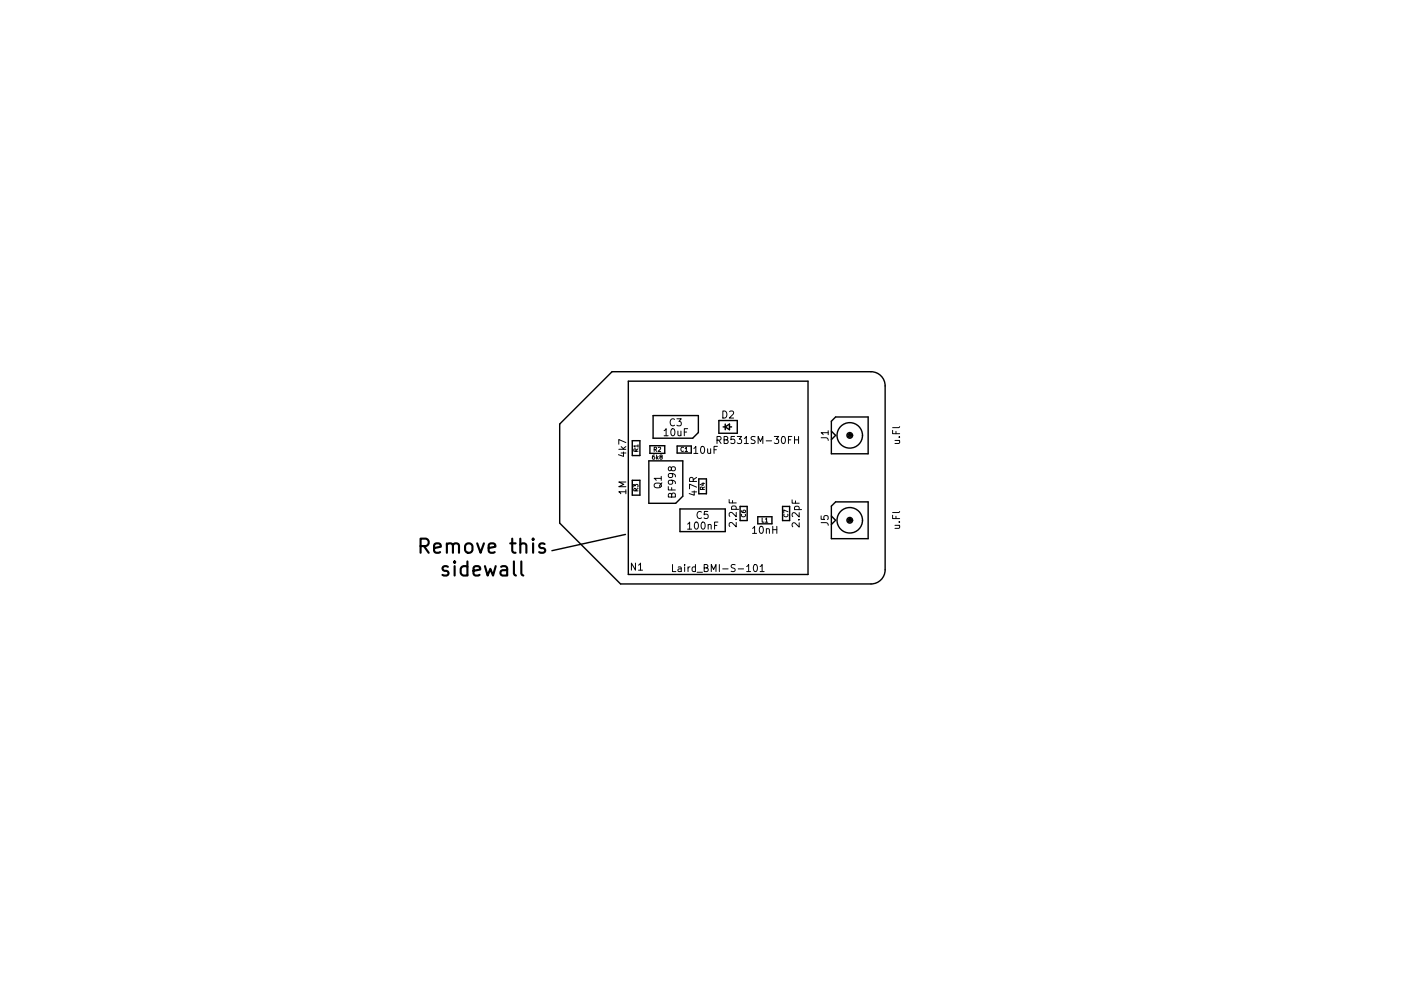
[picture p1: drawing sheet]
<svg xmlns="http://www.w3.org/2000/svg" width="297mm" height="210mm" viewBox="0 0 297 210" stroke-linecap="round" stroke-linejoin="round" font-family="sans-serif">
<g fill="none" stroke="#000" stroke-width=".45">
<path d="M89.2 115.8h1.1a.81 .81 0 0 0 .6-.8 .81 .81 0 0 0-.6-.8h-1.1v3M89.9 115.8l1 1.4M92 116.2l1.5-.3-.2-.6-.8-.1-.5 .4v1.2l.2 .3 .3 .1 .8-.1M94.7 115.5a.75 .75 0 0 1 1.3 .1v1.6M94.7 115.2v2M96 115.6l.5-.4 .7 .1 .1 .3v1.6M96.4 119l-.2 .2 .2 .1 .1-.1-.1-.2v.3M98.7 115.5a.81 .81 0 0 1 .8-.3 .81 .81 0 0 1 .7 .6v.8a.81 .81 0 0 1-.8 .6 .81 .81 0 0 1-.8-.6v-.8zM99.1 119v3M101.2 115.2l.7 2 .7-2M103.6 116.2l1.4-.3-.1-.6-.9-.1-.4 .4v1.2l.1 .3 .3 .1 .9-.1M108.2 115.2h1.1"/>
<path d="M108.6 114.2v2.6l.1 .3 .6 .1M109 119v2.6l.4 .4M110.3 115.5a.75 .75 0 0 1 1.3 .1v1.6M110.3 114.2v3M110.5 119v2.6l.5 .4M113 114.2l-.1 .1 .1 .2 .2-.2-.2-.1v.3M113 115.2v2M115.5 115.3l-.8-.1-.4 .4 .2 .5 1 .2 .1 .3-.1 .5-.3 .1-.9-.1M95 120.2l-.8-.2-.4 .5 .2 .4 1 .3 .1 .3-.1 .4-.3 .1-.9-.1M96.4 120v2M99.1 120.2l-.9-.2-.5 .6v.9l.3 .4 .2 .1 .9-.1M100.4 121l1.4-.3-.1-.5-.9-.2-.4 .5v1.1l.1 .3 .3 .1 .9-.1"/>
<path d="M102.8 120l.6 2 .6-1.4 .5 1.4 .6-2M106.2 120.2l.3-.2 .9 .2 .1 .3v1.5M107.5 120.7l-1 .2a.59 .59 0 0 0-.4 .6 .59 .59 0 0 0 .4 .5l1-.1"/>
</g>
<g fill="none" stroke="#000" stroke-width=".3">
<path d="M129.8 78.8h54.9a3 3 0 0 1 3 3v39a3 3 0 0 1-3 3h-53.1l-12.9-12.9v-21zM133.2 80.8h38.1v41h-38.1zM134.1 93.4h1.6v3.2h-1.6zM137.6 97.7h7.2v7.5l-1.5 1.5h-5.7zM137.8 94.5h3.1v1.6h-3.1zM138.5 88.1h9.6v3.6l-1.2 1.2h-8.4zM143.6 94.6h3v1.5h-3zM152.4 89.2h3.9v2.7h-3.9zM153.3 90.5h.5M153.8 89.9v1.2M153.8 90.5l.9-.6v1.2zM154.7 90.5h.4"/>
<path d="M176.3 89.3l.9-.9h6.9v7.8h-7.8zM176.3 91.4l.9 .9-.9 .9M132.6 113.3l-15.6 3.5M134.1 101.8h1.6v3.2h-1.6zM144.2 107.9h9.6v4.8h-9.6zM148.2 101.5h1.6v3.2h-1.6zM156.9 107.4h1.5v3h-1.5zM160.7 109.6h3v1.5h-3zM165.9 107.4h1.5v3h-1.5zM176.3 107.3l.9-.9h6.9v7.8h-7.8zM176.3 109.4l.9 .9-.9 .9"/>
<circle cx="180.2" cy="92.3" r=".15"/>
<circle cx="180.2" cy="92.3" r="2.7"/>
<circle cx="180.2" cy="92.3" r=".37"/>
<circle cx="180.2" cy="92.3" r=".6"/>
<circle cx="180.2" cy="110.3" r="2.7"/>
<circle cx="180.2" cy="110.3" r=".15"/>
<circle cx="180.2" cy="110.3" r=".37"/>
<circle cx="180.2" cy="110.3" r=".6"/>
</g>
<g fill="none" stroke="#000" stroke-width=".21">
<path d="M131.2 95.3h1.5M131.7 96h1M131.7 94.7l.6 .6M132.2 95.8v1l-1.1-.4M132.7 93.8l-1.5-.6v1M132.7 94.7l-.6 .4M134.8 95.7v-.5h-.3l-.1 .5h.9M135.3 94.6h-.9l.2 .2M135.3 95.2l-.5 .3M135.3 94.3v.5M138.7 95.3l.4-.1 .1-.3-.5-.1v.9M138.7 96.5l-.3 .2-.1 .5 .2 .2 .3-.1-.1-.4-.2-.1-.2 .2"/>
<path d="M138.9 95.3l.3 .4M139.2 96.5v.9M139.3 97l.3 .4M139.6 94.9l.3-.1 .2 .3-.6 .6h.6M139.6 96.8l-.4 .3M140.1 96.9l-.2-.2 .2-.2h.2l.1 .3a.36 .36 0 0 0-.4 .1 .36 .36 0 0 0 0 .4h.4v-.3l-.2-.1M140.8 91.3l.4-.4v1.5M140.8 92.4h.9M142.3 99.2l.3-.2h.5l.1 .2-.1 .5-.5 .1-.2-.1-.2-.7-.4 .1-.1 .4 .1 .2 .3 .1 .2-.3M142.4 91l.2-.1a.8 .8 0 0 1 .5 .7 .8 .8 0 0 1-.5 .8 1 1 0 0 1-.2-1.4zM143 88.9a.71 .71 0 0 0-1 .5 .71 .71 0 0 0 .7 .9l.3-.2M143.5 88.8h.9l-.5 .6 .5 .1v.6l-.2 .2-.7-.2"/>
<path d="M143.7 91.4l.1 .9 .4 .1 .2-.2M144.4 91.4v1M144.9 94.9a.4 .4 0 0 0-.5 .4 .4 .4 0 0 0 .5 .3M145.1 91.6h.5M145.3 95.1l.2-.3v.9M145.3 95.7h.5M145.8 90.9h-.7v1.5M147.1 95.1l.4-.5v1.5M147.1 96.1h.9M148.7 94.7l.2-.1a.8 .8 0 0 1 .5 .8 .8 .8 0 0 1-.5 .7 1 1 0 0 1-.2-1.4zM150 95.1l.1 1h.4l.2-.1M150.7 95.1v1"/>
<path d="M151.4 95.4h.5M152 93.3h.7l.2-.3-.1-.3-.8-.2v1.5M152.1 94.6h-.7v1.5M152.4 93.3l.5 .7M153.3 87.1a.76 .76 0 0 1 .8 .8 .76 .76 0 0 1-.8 .7zM153.5 93.3l.7-.1 .1-.2-.1-.3-.7-.2v1.5h.6l.2-.1 .1-.4-.4-.2M154.7 87.3l.6-.2 .2 .5-.9 1h.9M155.7 92.5h-.7v.8l.2-.2 .5 .1 .1 .2-.1 .5-.2 .1-.5-.1M156.3 92.5h.9l-.5 .6 .5 .2v.6l-.2 .1-.7-.1M157.8 93l.4-.5v1.5M157.8 94h.9M160.1 92.6l-.6-.1-.2 .2v.4l.7 .3 .1 .4-.3 .2h-.6"/>
<path d="M160.7 94v-1.5l.5 1.1 .5-1.1v1.5M162.5 93.5h1.1M164.2 92.5h.9l-.5 .6 .4 .2v.6l-.2 .1-.6-.1M165.8 92.7l.2-.2a.8 .8 0 0 1 .5 .8 .8 .8 0 0 1-.5 .7l-.2-.1-.1-.4zM167.2 93.3h.5M167.9 92.5h-.7v1.5M168.5 93.3h.8M168.5 92.5v1.5M169.3 92.5v1.5M174.1 92.8l1.3 .1 .2 .5M175.6 91.7h-1.5l.4 .5M175.6 91.3v.9"/>
<path d="M189.3 91.2v.8h1.5M189.8 93.4h1M190 91.5v.5M190.6 93.4l.2 .2-.1 .4h-.9M190.6 92.7h.2M190.8 90.5l-.3 .2h-1.2M132.7 104.3h-1.5l.4 .4M132.7 102.2h-1.5l1.1 .5-1.1 .5h1.5M132.7 103.8v.9M134.4 103.3v-.6l.3 .3 .1-.3h.4v.6M134.7 119.4v1.5l-.8-1.5v1.5M134.8 104.1v-.5h-.3l-.1 .5h.9"/>
<path d="M135.3 103.6l-.5 .3M135.4 119.8l.4-.4v1.5M138.8 102.6a.96 .96 0 0 1 1.4 .2 .5 .5 0 0 1-.5 .6h-.5a.5 .5 0 0 1-.5-.2 .5 .5 0 0 1 .1-.6zM140.2 101.4h-1.5l.4 .5M140.2 101v.9M140.3 102.4l-.5 .7M141.7 103.2v.7h1.5M142.3 101.8l.3 .3v.4l-.3 .2h-.3l-.3-.3 .1-.4 .2-.2a1 1 0 0 1 1.2 .4v.3M142.3 100.4l.3 .3v.4l-.3 .1h-.3l-.3-.2 .1-.5 .2-.1a1 1 0 0 1 1.2 .4v.3M142.4 104.9l.3-.4 .4 .1 .1 .2v.6h-1.5l.1-.7 .3-.1 .2 .1 .1 .7M142.4 103.4v.5M142.6 119.7v1.5h.7"/>
<path d="M145.2 119.7v.1M145.8 111.1l.4-.4v1.5M145.8 112.2h.8M146.7 104.3h1M147 102.1l-.1-.7-.2-.2-.4 .1-.1 .8h1.5M147.2 104.1v.9l-1.1-.4M147.4 110.8l.2-.1a.8 .8 0 0 1 .5 .7 .8 .8 0 0 1-.5 .8l-.4-.6zM147.4 119.7v1.5M147.7 103.3l-1.5-.7v1M147.7 101.2l-.7 .5M148.7 108.6a.71 .71 0 0 0-1 .5 .71 .71 0 0 0 .7 .8l.3-.1M148.8 102.5h.6"/>
<path d="M148.8 110.8l.2-.1a.8 .8 0 0 1 .5 .7 .8 .8 0 0 1-.5 .8l-.4-.6zM148.9 103.8v-.5h-.3l-.1 .5h.9M149.1 102.4v.5l-.7-.2M149.4 103.3l-.5 .3M150.1 108.4h-.7l-.1 .8 .2-.2 .5 .1 .1 .2v.5l-.2 .1-.6-.1M150.1 111.3l.3-.1 .3 .1 .1 .9M150.1 111.2v1M151.5 111.4h.5M152.2 110.7h-.7v1.5M152.5 119.7v1.5M154.6 105.9v.7h1.5M155.1 108h1.5"/>
<path d="M155.2 108l-.1-.4 .3-.3 .6 .1v.6M155.3 106.1v.5M155.9 119.8l-.6-.1-.2 .1v.5l.6 .2 .2 .4-.3 .3-.6-.1M156 110.1h.1M156.1 110.8v.9l-1.1-.9-.4 .3 .1 .5M156.1 108.6v1l-1.1-1-.4 .3 .1 .6M157.2 108.2l.2 .4 .5 .1 .2-.2-.1-.3h-.4l-.1 .3 .2 .2M157.3 109a.4 .4 0 0 0 .3 .6 .4 .4 0 0 0 .4-.6M159.6 112l.4-.4v1.5M159.6 113.1h.8M159.9 119.8l.2-.1a.8 .8 0 0 1 .5 .7 .8 .8 0 0 1-.5 .8l-.4-.6zM161.1 111.7l.2-.1a.8 .8 0 0 1 .6 .7 .8 .8 0 0 1-.6 .8l-.3-.6z"/>
<path d="M161.6 109.8v.9h.4M162.3 110.1l.2-.3v.9M162.3 110.7h.5M162.5 112.2l.2-.1 .4 .1v.9M162.5 112.1v1M163.8 111.6v1.5M163.8 112.3h.9M164.7 111.6v1.5M166.3 109a.4 .4 0 0 0 .3 .6 .4 .4 0 0 0 .4-.6M167.1 108.5l-.9-.4v.6M167.9 106v.7h1.5M168.4 108.1h1.5"/>
<path d="M168.5 108.1l-.1-.5 .3-.3 .7 .2v.6M168.7 106.2v.5M169.3 110.2h.1M169.4 110.8v1l-1-1-.5 .3 .2 .6M169.4 108.7v.9l-1-.9-.5 .3 .2 .5M174.1 110.8l1.3 .1 .2 .5M174.1 109.4v.7l.7 .1-.1-.2v-.5l.3-.2 .5 .1 .1 .2-.1 .6M189.3 109.2v.8h1.5M189.8 111.4h1M190 109.5v.5M190.6 111.4l.2 .2-.1 .4h-.9M190.6 110.7h.2"/>
<path d="M190.8 108.5l-.3 .2h-1.2M135.4 120.9h.8M143.8 120.3h.6v.9M144.4 120.5l-.5 .1-.2 .2 .2 .4 .5-.1M145.2 120.2v1M145.9 120.2v1M146.3 120.2l-.4 .3M147.4 120.3l-.4-.1-.3 .3 .2 .6h.5M147.8 121.3h1.1M149.3 120.4l.6-.1 .2-.2-.1-.3-.7-.1v1.5h.6l.2-.2 .1-.3-.4-.3M150.8 121.2v-1.5l.5 1.1 .5-1.1v1.5M153.2 120.6h1.2"/>
<path d="M156.5 120.6h1.2M158.3 120.1l.4-.4v1.5M158.3 121.2h.9M161.2 120.1l.4-.4v1.5M161.2 121.2h.8"/>
</g>
</svg>
